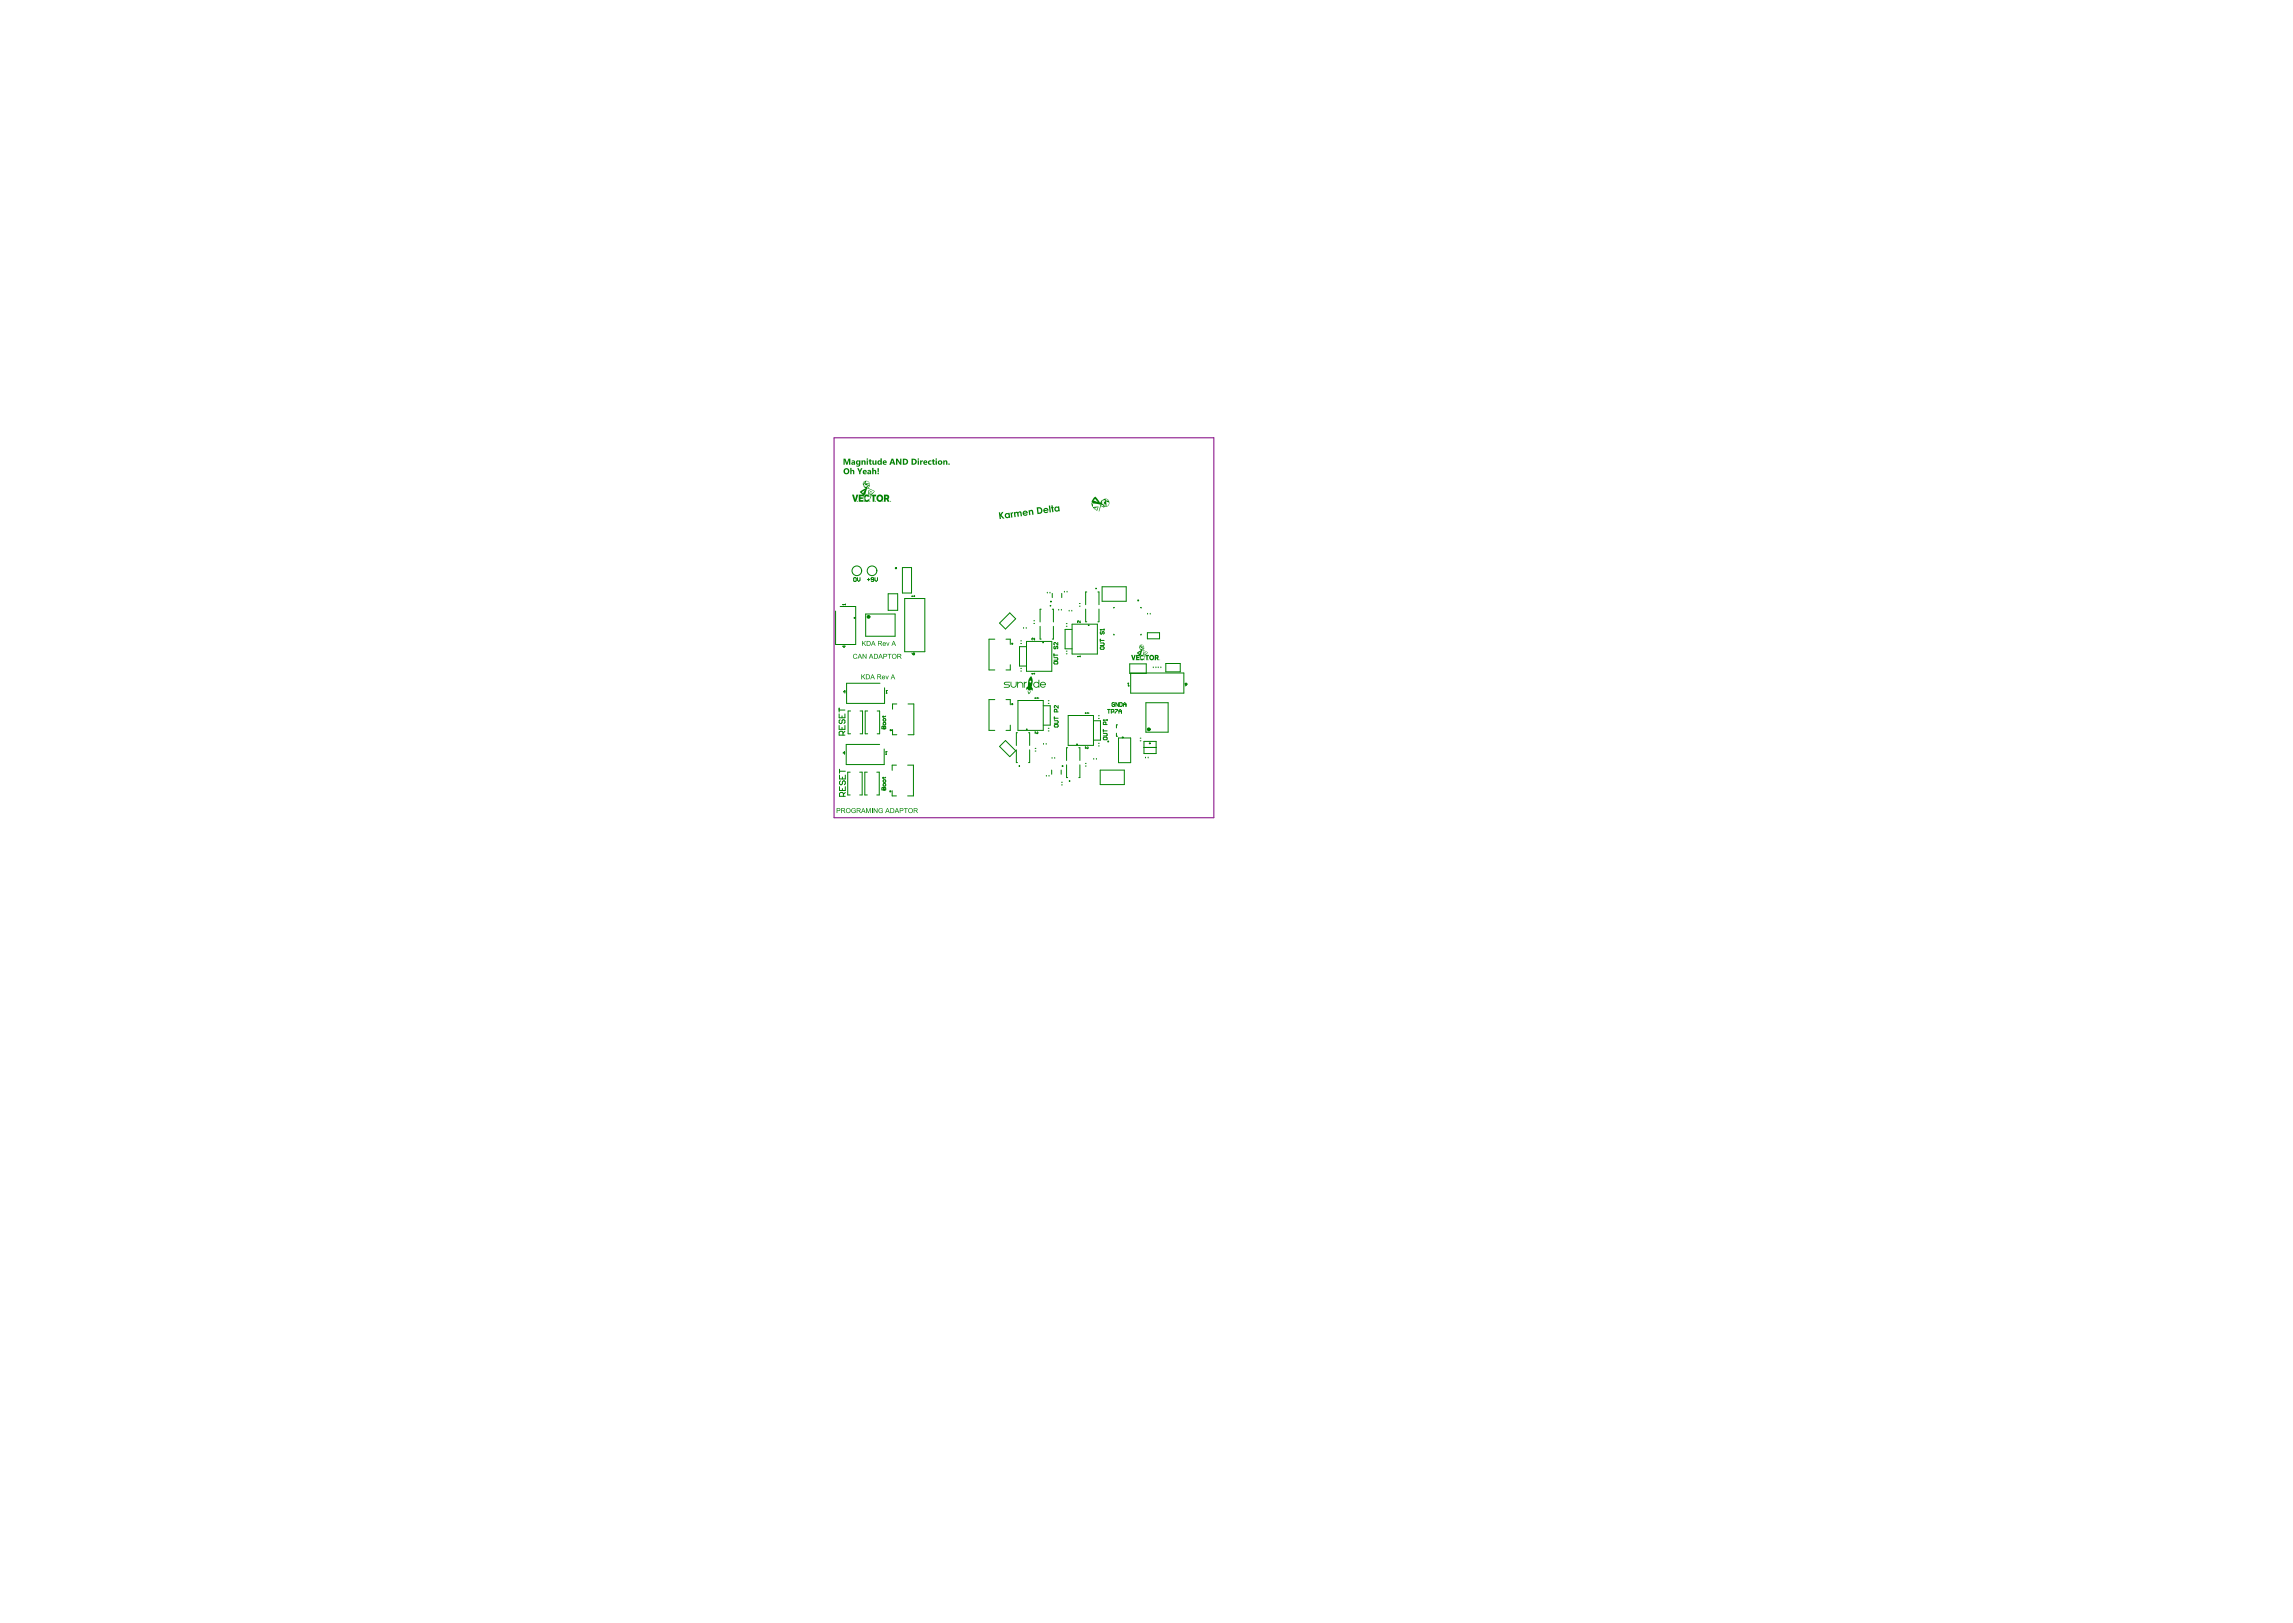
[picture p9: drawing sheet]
<svg xmlns="http://www.w3.org/2000/svg" width="420mm" height="297mm" viewBox="0 0 420 297" stroke-linecap="round" stroke-linejoin="round" font-family="sans-serif">
<path d="M152.7 80.1h69.5v69.6h-69.5z" fill="none" stroke="#800080" stroke-width=".18"/>
<g fill="#008000">
<path d="M199.8 92l.3 .4-.1 .4z"/>
<path d="M201.9 91.8l.1 .3z"/>
<path d="M208.8 118.7l.2-.1z"/>
<path d="M209.8 119.9h.6v.2h-.3v.7h-.2v-.7h-.1z"/>
<path d="M207.1 119.9h.2l.2 .6 .2-.6h.2l-.3 .9h-.2z"/>
<path d="M208.8 119.9l.3-.1 .3 .2-.1 .2-.3-.1-.1 .2 .1 .3 .3-.1 .2 .1-.2 .2h-.5z"/>
<path d="M158.4 89l.2-.1z"/>
<path d="M156 90.5h.3l.3 .9 .2-.9h.3l-.4 1.3h-.3z"/>
<path d="M158.3 90.7l.4-.2 .4 .2-.2 .3-.3-.2-.2 .3 .2 .4 .3-.2 .3 .2-.2 .3-.4 .1-.3-.2-.1-.9z"/>
<path d="M159.7 90.5h.7v.3h-.3v1h-.3v-1h-.2z"/>
<path d="M188.2 126.4l.2 .4 .3-.3-.3 .6z"/>
<path d="M187.4 124.8h.2v.1l.4-.1v.1l-.4 .3v.7h-.2z"/>
<path d="M183.9 124.9l1-.1v.1h-.8l-.1 .1 .1 .2 .7 .1 .1 .4-.4 .2h-.7v-.2h.8l.1-.1-.1-.2-.7-.1-.1-.2z"/>
<path d="M186.2 124.8h.2v.1l.3-.1 .4 .1 .2 .3v.7h-.1l-.1-.8-.3-.2-.4 .2v.8h-.2z"/>
<path d="M185 124.8h.2v.7l.3 .2 .4-.2 .1-.7h.1l-.1 .8-.4 .3-.4-.2-.2-.3z"/>
<path d="M200.1 92.8l1-.1-.2 .8-.6-.3zM200.2 93l.2 .1 .2-.2zM200.4 93.1l.4 .2 .2-.5-.3 .1z"/>
<path d="M200.2 91.1l.4-.2 .8 1.2 .4-.6v.1l.3-.3h.6l.4 .4-.1 .7-.3 .3-.6 .1v.1l-.6-.3-.3 1 .2-1.1-.1-.2-1.2-.1-.3-.3zM202.1 92.4l.2 .3h.1v-.2zM202.4 91.3l.2 1.4 .3-.2 .1-.5-.4-.1-.1-.3 .5 .1-.3-.3zM202 91.5v.3l-.1-.2-.1 .1v.4l.2 .2 .4 .1-.3-.4 .2-.4zM201.4 92.3l.6 .4v-.2zM200.5 91.3l-.3 .3 .8 .3z"/>
<path d="M210.4 120.3a.49 .49 0 0 1 .9 0 .49 .49 0 0 1-.9 0zM210.6 120.3a.26 .26 0 0 0 .5 0 .26 .26 0 0 0-.5 0z"/>
<path d="M211.4 119.9l.7 .1v.3l-.1 .2 .2 .3h-.3l-.1-.3h-.2v.3h-.2zM211.6 120.1v.2h.3v-.2z"/>
<path d="M208.6 118.1l.4-.1 .3 .1 .2 .5-.2 .4 .8 .4-.3 .4-.3 .8-.1-.6 .2-.1-.3-.1v-.6l.5 .3-.3 .2 .1 .1 .5-.4-1-.3-.2 .7-.2 .2 .1 .8h-.1l-.1-.7h-.4v.1h.4v.2h-.4v.2h.4v.2h-.6v-.9h.5l-.3-.4 .7-.5-.3-.3h.1l-.1-.2zM209.3 118.4l-.1 .2 .2-.1zM208.8 118.4l-.1 .2h.1l-.1 .1 .1 .1 .4-.1v-.3l-.1 .2zM209.2 118.7l-.1 .3 .3-.3zM209.4 119.3l.1 .4 .2-.2zM208.4 119.5l.2 .2 .2-.4zM209.4 119.6v.2zM208.7 118.1l-.1 .2 .8 .1-.3-.4-.2 .3h-.2l.2-.3zM209.6 119.9a.05 .05 0 0 0 .1 0 .05 .05 0 0 0-.1 0zM209.6 119.9v.3z"/>
<path d="M158.1 88.2l.4-.2 .5 .1 .2 .4v.4h.1l-.3 .4 1.1 .7-.4 .5-.5 1 .1-.4-.1-.4 .2-.1h-.2l.1-.1v-.1l-.2 .2-.1-.1v-.8l.6 .3-.3 .4 .1 .1 .6-.6-1.1-.5-.2 .1-.3 1-.3 .3 .2 1h-.2v-1h-.6v.2h.5v.2l-.5 .1v.2h.6v.3h-.9v-1.3h.8l-.6-.5 1.1-.6-.4-.4h.1l-.2-.3zM158.9 88.6v.2l.2-.1zM158.2 88.6l-.1 .3 .2-.1-.1 .2 .3 .1 .3-.1 .1-.4-.2 .2h-.3v-.2zM158.9 89l-.2 .4 .4-.5zM159.1 89.8l.2 .5 .2-.2zM157.8 90l.2 .3 .3-.6zM159.1 90.1l.1 .3zM158.2 88.2l-.2 .3h1.1l-.3-.4h-.2l-.1 .3h-.3l.2-.3zM159.4 90.5a.05 .05 0 0 0 .1 0 .05 .05 0 0 0-.1 0zM159.4 90.6l-.1 .2v.2z"/>
<path d="M161.8 90.5h.6l.3 .2 .1 .4-.2 .2 .3 .5h-.4l-.2-.4h-.1l-.1 .4h-.3zM162.2 90.8v.3h.3l-.1-.2z"/>
<path d="M160.4 91.2a.65 .65 0 0 1 1.3 0 .65 .65 0 0 1-1.3 0zM160.7 91.1a.35 .35 0 0 0 .7 0 .35 .35 0 0 0-.7 0z"/>
<path d="M190.6 124.9l.4-.1 .4 .2 .1 .4h-.9l.3 .3 .5-.1-.1 .2-.4 .1-.4-.3-.1-.3zM190.7 125l-.1 .2h.7l-.2-.3z"/>
<path d="M189.4 124.9l.4-.1 .3 .1v-.5h.2v1.5h-.2v-.2l-.5 .2-.3-.3-.1-.4zM189.3 125.3a.4 .4 0 0 0 .8 0 .4 .4 0 0 0-.8 0z"/>
<path d="M188.6 123.9l.2-.1 .3 .7-.2 1.2 .2 .3-.1 .4-.2-.2-.2 .2-.3-.1-.1-.2-.3 .1v-.3l.3-.3 .1-1.1zM188.5 124.7a.18 .18 0 0 0 .3 0 .18 .18 0 0 0-.3 0z"/>
<circle cx="212.3" cy="120.8" r=".06"/>
<circle cx="211.3" cy="120.8" r=".06"/>
<circle cx="207.8" cy="120.8" r=".06"/>
<circle cx="209.5" cy="120.8" r=".06"/>
<circle cx="210.2" cy="120.8" r=".06"/>
<circle cx="159.2" cy="91.8" r=".08"/>
<circle cx="161.6" cy="91.7" r=".08"/>
<circle cx="160.3" cy="91.8" r=".08"/>
<circle cx="157" cy="91.8" r=".08"/>
<circle cx="163.1" cy="91.8" r=".08"/>
</g>
<g fill="none" stroke="#008000" stroke-width=".18">
<path d="M153.8 111h2.9v7h-3.7v-6.2M158.5 112.4h5.4v4h-5.4zM162.6 108.7h1.7v3h-1.7zM165.2 103.9h1.7v4.6h-1.7zM165.6 109.5h3.7v9.8h-3.7zM182.1 117h-1v5.6h1M184.2 117h.8v.9M184.9 112.2l1.1 1.1-1.9 1.8-1.1-1.1zM186.9 117.3h.1M186.9 117.8h.1M187.4 114.9v.1M187.9 114.9v.1"/>
<path d="M187.9 118.4h-1.2v3.5h1.2M187.9 117.4h4.7v5.5h-4.7zM189.3 114.1h.1M189.3 113.6h.1M190.4 114.6v2.4h.2M190.6 111.5h-.2v2.3M191.7 108.4v.1M192.2 108.4v.1M192.6 108.6v.8M192.7 111.5h.2v2.3M192.9 114.6v2.4h-.2M193.8 111.5v.2"/>
<path d="M194.3 111.5v.2M194.4 108.6v.8M194.9 108.2v.2M195.2 119.7h.2M195.2 119.2h.2M195.2 114.1h.2M195.2 114.6h.2M195.4 108.2v.2M195.7 111.7v.1M196.2 111.7v.1M196.3 115.2h-1.3v3.5h1.3M196.3 114.2h4.6v5.5h-4.6z"/>
<path d="M197.6 110.5h.2M197.6 110.9h.2M198.8 111.5v2.3h.2M199 108.3h-.2v2.4M201 108.3h.2v2.4M201.2 111.5v2.3h-.2M201.8 107.4h4.4v2.6h-4.4zM203.9 116.1l.1 .1M204 111.2l-.1 .1M208.8 111.2l.1 .1M208.9 116.1l-.1 .1M210.1 115.8h2.2v1.1h-2.2z"/>
<path d="M210.1 112.3v.1M210.6 112.3v.1M155.7 130.1h-.4v4.2h.4M157.5 130.1h.4v4.2h-.4M158.9 130.1h-.5v4.2h.5M160.6 130.1h.4v4.2h-.4M161 136.2h-6.1v3.7h7v-2.8M161.1 125h-6.1v3.7h6.9v-2.8M163.4 133.5v1h.8M164.2 128.8h-.8v1M166.2 128.8h1.1v5.7h-1.1M182.1 128h-1v5.7h1"/>
<path d="M184.1 135.5l1.9 1.9-1.1 1.1-1.9-1.9zM184.2 128h.8v1M185 132.7v1h-.8M185 121.7v.9h-.8M186.1 137.2v2.4h.2M186.3 134.1h-.2v2.3M186.4 128.2h4.6v5.5h-4.6zM186.9 122.8h.1M186.9 122.3h.1M188.3 134.1h.2v2.3M188.5 137.2v2.4h-.2M189.5 137.5h.2"/>
<path d="M189.5 137h.2M191 129.2h1.3v3.5h-1.3M191 136.1v.1M191.5 136.1v.1M191.9 128.7h.2M191.9 133.8h.2M191.9 133.3h.2M191.9 128.2h.2M192.6 138.6v.2M193.1 138.6v.2M195.3 140v2.3h.2M195.5 136.9h-.2v2.3"/>
<path d="M195.6 131h4.6v5.4h-4.6zM197.5 136.9h.2v2.3M197.7 140v2.3h-.2M198.7 139.7h.2M200.2 131.9h1.3v3.6h-1.3M200.2 138.8v.2M200.7 138.8v.2M201.1 136.5h.2M201.1 136h.2M201.1 131h.2M201.1 131.5h.2M204.4 134.2v.5h.2"/>
<path d="M204.6 132.7h-.2v.5M204.8 135.1h2.2v4.5h-2.2zM206.8 121.5h3.1v1.7h-3.1zM207 123.2h9.7v3.7h-9.7zM208.7 135.1h.2M208.7 135.6h.2M209.4 135.7h2.3v2.2h-2.3zM209.4 136.8h2.3M209.7 138.6v.1M209.8 128.6h4.1v5.4h-4.1zM210.2 138.6v.1M211.1 122.1v.1"/>
<path d="M211.6 122.1v.1M212 122.1v.1M212.5 122.1v.1M213.4 121.4h2.7v1.6h-2.7zM155.7 141.3h-.5v4.2h.5M157.4 141.3h.4v4.2h-.4M158.8 141.3h-.5v4.2h.5M160.5 141.3h.5v4.2h-.5M163.3 144.7v1h.8M164.1 140h-.8v1M166.2 140h1v5.7h-1M191.6 141.9v.2"/>
<path d="M192.1 141.9v.2M192.5 140.9v.8M194.3 140.9v.8M194.4 143.2h.1M194.4 143.7h.1M198.7 140.2h.2M201.4 140.9h4.4v2.7h-4.4z"/>
</g>
<g fill="#008000">
<path d="M182.9 93.8l.2-.1v.5l.3-.5h.3l-.4 .6 .6 .6h-.3l-.4-.5 .1 .6h-.3z"/>
<path d="M185 93.8l.2 .1 .3-.1-.2 .2 .1 .7h-.3z"/>
<path d="M185.6 93.7h.2l.1 .1 .3-.1 .2 .1 .1-.2h.4l.2 .9h-.2l-.1-.6-.2-.1-.1 .1v.6l-.2 .1-.1-.7h-.2l-.1 .1 .1 .6h-.3z"/>
<path d="M188.3 93.4h.7l.2 .8h-.2l-.1-.6-.2-.1-.1 .2v.6h-.2z"/>
<path d="M192 92.5h.2l.2 1.3h-.2z"/>
<path d="M192.5 92.5h.2l.1 .3h.1v.2h-.1l.1 .7h-.2l-.3-.9h.1z"/>
<path d="M184.2 94.4a.26 .26 0 0 0 .5 0 .26 .26 0 0 0-.5 0zM184.1 94l.7-.1 .2 .9h-.9l-.2-.4z"/>
<path d="M187.5 93.7l-.1 .2 .5-.1-.2-.2zM187.3 93.6l.4-.2 .3 .2 .2 .3-.7 .2 .1 .1 .4-.1 .1 .1-.3 .2-.4-.1-.2-.3z"/>
<path d="M190.1 93.1v.7h.4l.1-.2-.1-.4zM189.8 92.9l.6-.1 .3 .2 .1 .6-.1 .3-.8 .2z"/>
<path d="M191.3 93.2l-.1 .2 .5-.1-.2-.2zM191.1 93.1l.3-.1 .4 .1 .2 .3-.8 .2 .2 .1h.5v.1l-.3 .1-.4-.1-.2-.3z"/>
<path d="M193.2 93.2a.3 .3 0 0 0 .6 0 .3 .3 0 0 0-.6 0zM193.1 92.8l.8-.1 .1 .9-.2-.1-.3 .2-.3-.1-.2-.4z"/>
</g>
<g fill="none" stroke="#008000" stroke-width=".18">
<path d="M154.3 110.6h.1M154.3 110.6h.5M154.3 110.6l.1 .1M154.5 118.2v.3l-.2-.2h.5M154.8 110.6v.1M167 109.1h.1M167 109.1h.4M167 109.1v.1M167 119.5l.2 .3M167.2 119.6h.2v.2h-.2zM167.4 109v.2M189.4 116.8v.3l-.3-.3-.2 .1 .1 .2"/>
<path d="M197.8 113.6v.4l-.4-.4-.1 .1 .1 .3M154.7 137.8h-.3l.2-.2v.5M154.8 126.6h-.4l.3-.2v.5M162.2 138.1h.1M162.2 126.9h.2M162.2 137.6h.1M162.2 137.6v.5M162.3 126.4h.1M162.3 126.4v.5M162.3 126.4l-.1 .1M188.9 123.3h.1M188.9 123.3h.5"/>
<path d="M188.9 123.3l.1 .1M189.4 123.2v.2M189.5 127.7v.1M189.5 127.8h.5M189.9 133.9v.4l-.4-.4v.4M189.9 127.7l.1 .1M190 127.8h.1M197.3 120.1h.1M197.3 120.1h.5M197.3 120.1l.1 .1M197.8 120.1v.1M198.7 130.4v.2"/>
<path d="M198.7 130.5h.5M199.1 136.7v.3l-.4-.3v.3M199.1 130.4l.1 .1M199.2 130.5h.1M202.8 129.8h.4M203 129.8v.7M203.5 130.3l.4-.1-.1-.4h-.3v.7M204.1 128.7l-.2-.1-.3 .1v.5l.3 .1 .2-.4h-.3M204.2 129.8h.4l-.4 .7M204.8 128.6v.7l-.5-.7v.7M204.8 130.5v-.4l.3-.3 .2 .3v.4M204.8 130.2h.5"/>
<path d="M205 128.6l.5 .1-.2 .6h-.3zM205.7 128.9h.4M205.7 129.3v-.5l.2-.2 .2 .2v.5M206.5 125h.2M206.6 125.5h.1M206.6 125v.5M206.7 125.5h-.1M217.1 125h.1l.1 .3h-.2zM217.3 125.3l-.3 .2"/>
</g>
<g fill="#008000">
<path d="M156.3 119.8l.4-.1 .2 .1-.1 .1-.3-.1-.2 .2 .1 .5 .6-.2-.2 .2-.4 .1-.2-.2v-.3z"/>
<path d="M157.9 119.7h.2l.4 .7v-.7h.1v.9h-.1l-.4-.7v.7h-.2z"/>
<path d="M162.5 119.7h.7v.1h-.3v.8h-.1v-.8h-.3z"/>
<path d="M157.8 117.3h.2v.5l.4-.5h.2l-.4 .4 .4 .5h-.2l-.3-.4-.1 .4h-.2z"/>
<path d="M162.3 117.6h.1l.2 .5 .1-.5h.1l-.2 .6h-.1z"/>
<path d="M156 148l.4-.1 .2 .1 .1 .2h-.1l-.2-.2h-.3l-.1 .4 .1 .3h.2l.3-.1v-.2h-.3v-.1h.4v.4l-.4 .1-.3-.1-.2-.4z"/>
<path d="M158.6 147.9h.1l.3 .8 .3-.8h.1v.9h-.1v-.7l-.3 .7h-.1l-.2-.8v.8h-.1z"/>
<path d="M159.6 147.9h.1v.9h-.1z"/>
<path d="M160 147.9l.5 .7v-.7h.1v.9h-.1l-.4-.7v.7h-.1z"/>
<path d="M160.9 148l.3-.1 .3 .1 .1 .2-.5-.2-.2 .4 .2 .3h.2l.2-.1v-.2h-.2v-.1h.3v.4l-.3 .1-.3-.1-.2-.3z"/>
<path d="M165.5 147.9h.7v.1h-.3v.8h-.1v-.8h-.3z"/>
<path d="M157.7 123.4h.1v.5l.5-.5h.1l-.3 .4 .3 .5h-.1l-.3-.4-.2 .1v.3h-.1z"/>
<path d="M162.1 123.7h.1l.2 .5 .2-.5h.1l-.2 .6h-.1z"/>
<path d="M157.4 119.8l-.1 .4h.3zM157.3 119.7h.2l.3 .9h-.1l-.1-.3h-.4l-.1 .3h-.1z"/>
<path d="M159.5 119.8l-.2 .4h.3zM159.4 119.7h.2l.3 .9h-.1l-.1-.3h-.4l-.1 .3h-.1z"/>
<path d="M160.1 119.8v.7l.4-.1 .1-.5zM160 119.7h.5l.2 .1v.4l-.1 .3-.6 .1z"/>
<path d="M161.2 119.8l-.1 .4h.3zM161.1 119.7h.2l.3 .9h-.1l-.1-.3h-.4l-.1 .3h-.1z"/>
<path d="M161.8 119.8v.3l.5-.1-.1-.2zM161.7 119.7h.5l.2 .2-.1 .3h-.5v.4h-.1z"/>
<path d="M163.4 120.1a.35 .35 0 0 0 .7 0 .35 .35 0 0 0-.7 0zM163.2 120.1a.5 .5 0 0 1 1 0 .5 .5 0 0 1-1 0z"/>
<path d="M164.4 119.8v.3l.5-.1-.1-.2zM164.3 119.7l.7 .1v.2l-.3 .2 .4 .4h-.2l-.3-.4h-.2v.4h-.1z"/>
<path d="M158.8 117.4v.7h.3l.2-.6zM158.7 117.3h.4l.2 .2 .1 .3-.2 .4h-.5z"/>
<path d="M159.9 117.4l-.2 .4h.3zM159.8 117.3h.1l.4 .9h-.1l-.1-.3h-.4l-.1 .3h-.1z"/>
<path d="M160.9 117.4v.3l.4-.1-.1-.2zM160.8 117.3l.6 .1v.3l-.2 .1 .3 .4h-.1l-.3-.4h-.2v.4h-.1z"/>
<path d="M161.8 117.7l-.1 .1h.4l-.1-.2zM161.7 117.6l.3-.1 .1 .1 .1 .3h-.5l.2 .2 .3-.1-.1 .1-.3 .1-.1-.1z"/>
<path d="M163.6 117.4l-.1 .4h.3zM163.5 117.3h.2l.3 .9h-.1l-.1-.3h-.4l-.1 .3h-.1z"/>
<path d="M153.3 148v.3h.4v-.3zM153.2 147.9h.5l.1 .2v.3h-.5v.4h-.1z"/>
<path d="M154.1 148v.3l.5-.1-.1-.2zM154 147.9l.7 .1v.2l-.2 .2 .3 .4-.5-.4h-.2v.4h-.1z"/>
<path d="M155 148.3a.35 .35 0 0 0 .7 0 .35 .35 0 0 0-.7 0zM154.8 148.3a.45 .45 0 0 1 .9 0 .45 .45 0 0 1-.9 0z"/>
<path d="M157 148v.3l.4-.1-.1-.2zM156.9 147.9l.6 .1v.3l-.2 .1 .3 .4-.5-.4h-.1v.4h-.1z"/>
<path d="M158 148l-.1 .4h.3zM158 147.9h.1l.4 .9h-.2l-.1-.3h-.3l-.1 .3h-.2z"/>
<path d="M162.5 148l-.2 .4h.3zM162.4 147.9h.1l.4 .9h-.1l-.1-.3h-.4l-.1 .3h-.1z"/>
<path d="M163.1 148v.7h.4l.1-.6zM163 147.9l.7 .1v.4l-.1 .3-.6 .1z"/>
<path d="M164.2 148l-.1 .4h.3zM164.1 147.9h.2l.3 .9h-.1l-.1-.3h-.4l-.1 .3h-.1z"/>
<path d="M164.8 148v.3h.4v-.3zM164.7 147.9h.5l.2 .2-.1 .3h-.5v.4h-.1z"/>
<path d="M166.4 148.3a.35 .35 0 0 0 .7 0 .35 .35 0 0 0-.7 0zM166.3 148.3a.45 .45 0 0 1 .8 0 .45 .45 0 0 1-.8 0z"/>
<path d="M167.4 148v.3l.5-.1-.1-.2zM167.3 147.9l.6 .1 .1 .3-.3 .1 .4 .4-.5-.4h-.2v.4h-.1z"/>
<path d="M158.7 123.5v.7h.3l.1-.2v-.4zM158.5 123.4l.7 .1 .1 .5-.2 .3h-.6z"/>
<path d="M159.7 123.5l-.1 .5h.3zM159.7 123.4h.1l.4 .9h-.2l-.1-.3h-.3l-.1 .3h-.2z"/>
<path d="M160.7 123.5v.3l.5-.1-.1-.2zM160.6 123.4l.7 .1v.3l-.2 .1 .3 .4h-.2l-.3-.4h-.2v.4h-.1z"/>
<path d="M161.6 123.8v.1h.3l-.1-.2zM161.5 123.7h.5v.3h-.4l.1 .2 .3-.1-.1 .2-.4-.1z"/>
<path d="M163.5 123.5l-.2 .5h.3zM163.4 123.4h.1l.4 .9h-.1l-.1-.3h-.4l-.1 .3h-.1z"/>
</g>
<g fill="none" stroke="#008000" stroke-width=".18">
<path d="M156.4 105.7l.4 .1-.2 .6-.3-.1zM157 105.7v.5l.2 .2 .3-.2v-.5M158.8 106.1h.5M159 105.8v.5M160 106.1l-.5-.2 .1-.2 .4 .1v.5l-.2 .1-.3-.1M160.2 105.7v.5l.2 .2 .3-.2v-.5M193 119.7v.4M193 119.9h.7M193.1 118.3l-.1 .3 .2 .1 .1-.3 .2-.1 .2 .1-.2 .3M193.7 117.6v.4l-.5-.4-.2 .1 .1 .3M201.4 115.2h.1M201.4 117v.4"/>
<path d="M201.4 117.7h.6l.1 .1-.1 .3h-.6M201.4 117.2h.7M201.4 115.2h.7M201.4 115.2l.2 .2M201.6 115.6l-.2 .1 .2 .4 .2-.2 .1-.3 .2 .1-.1 .4M201.6 118.4h.4l.1 .3-.5 .1-.2-.1zM202.1 115.1v.3M153.6 129.6v.7M153.6 130.7v.7h1.1v-.7M153.6 132.8v.7h1.1v-.7M153.6 130h1.1M153.8 131.7l-.2 .2v.3l.2 .2 .4-.2v-.3l.1-.2 .4 .2v.3l-.2 .2"/>
<path d="M154.2 131v.4M154.2 133.1v.4M154.3 134.5v-.5l-.1-.2h-.4l-.2 .2v.5h1.1M154.7 133.8l-.4 .4M161.5 133l.5-.1 .2 .5h-.7zM161.7 131.6l.3-.1 .2 .4-.4 .1zM161.7 132.3l.3-.1 .2 .4-.4 .1zM161.7 131.1v.2M161.8 133.4h.1M161.8 133v.4M162.2 131.1l-.6 .1M193 120.4h.5l.2 .1-.2 .3h-.5"/>
<path d="M193 131.2v.5M193 131.9h.6l.1 .1-.1 .4h-.6M193 131.4h.7M193.1 121.1h.4l.2 .3-.6 .1-.1-.1zM193.1 132.6h.5l.1 .4-.6 .1-.1-.1zM193.5 130.3v-.4l-.4-.1-.1 .5h.7M193.7 129.1v.5l-.4-.5-.3 .1 .1 .4M202 131.8h.1M202 133.5v.5M202 134.2h.6l.1 .1-.1 .4h-.6M202 133.8h.7M202 131.8l.1 .1"/>
<path d="M202 131.8h.7M202.1 134.9h.5l.1 .4-.6 .1-.1-.1zM202.5 132.6v-.3l-.4-.2-.1 .5h.7M202.7 131.7v.2M153.7 140.8v.7M153.7 141.9v.7h1.1v-.7M153.7 144v.7h1.1v-.7M153.7 141.1h1.1M153.9 142.9l-.2 .2v.3l.4 .2 .1-.2v-.3l.4-.2 .2 .2v.3l-.2 .2M154.2 142.2v.4M154.2 144.3v.4M154.4 145.7v-.5l-.2-.2h-.3l-.2 .2v.5h1.1"/>
<path d="M154.8 145l-.4 .4M161.5 144.2l.5-.1 .2 .5h-.7zM161.7 142.8l.3-.1 .2 .4-.4 .1zM161.7 143.5l.3-.1 .2 .4-.4 .1zM161.7 142.2v.3M161.8 144.6h.1M161.8 144.2v.4M162.2 142.2l-.6 .2"/>
</g>
<g fill="#008000">
<path d="M154.4 83.9h.4l.2 .9 .3-.9h.4v1.2h-.3v-.9l-.2 .9h-.3l-.3-.9v.9h-.2z"/>
<path d="M157.7 84.3h.3v.1l.2-.2 .2 .2 .1 .7h-.3l-.1-.7-.1 .1v.6h-.3z"/>
<path d="M159.2 84.1l.2-.1v.3h.2v.1h-.2l.2 .7-.4-.1v-.6h-.2z"/>
<path d="M159.7 84.3h.3v.6l.2-.1v-.5h.3v.8h-.3v-.2l-.2 .2-.2-.1z"/>
<path d="M164 83.9h.3l.5 .8v-.8h.2v1.2h-.2l-.5-.8v.8h-.3z"/>
<path d="M168.5 84.3h.2v.1l.3-.1v.2l-.3 .1v.5h-.2z"/>
<path d="M170 84.4l.5-.1v.2h-.3l-.1 .2 .1 .2 .3-.1v.2l-.2 .1-.3-.2-.1-.2z"/>
<path d="M170.7 84.1l.3-.1v.3h.2v.1h-.2l.1 .7-.3-.2-.1-.5h-.1z"/>
<path d="M172.7 84.3h.2v.1l.2-.2 .2 .1 .2 .8h-.3l-.1-.7-.2 .2v.5h-.2z"/>
<path d="M155.7 85.6h.2v.5l.2-.1 .2 .1 .1 .7h-.2l-.1-.6-.2 .1v.5h-.2z"/>
<path d="M156.9 85.7h.3l.2 .5 .2-.5h.3l-.4 .7v.4h-.2v-.4z"/>
<path d="M159.7 85.6h.2v.5l.2-.1 .2 .1 .1 .7h-.2v-.5l-.1-.1-.2 .1v.5h-.2z"/>
<path d="M156.1 84.8l.1 .1 .1-.2zM156 84.3l.5 .1 .1 .7h-.3v-.2l-.2 .2-.2-.1v-.3l.4-.2-.1-.1-.3 .1z"/>
<path d="M156.9 84.6a.2 .2 0 0 0 .4 0 .2 .2 0 0 0-.4 0zM156.8 84.4l.7-.1v.7l-.2 .3-.5 .1v-.2h.4l.1-.2v-.1l-.2 .2-.3-.1z"/>
<path d="M158.7 84a.13 .13 0 0 1 .2 0 .13 .13 0 0 1-.2 0zM158.7 84.3h.2v.8h-.2z"/>
<path d="M161.2 83.9h.2v1.2h-.2v-.2l-.3 .2-.2-.2-.1-.4 .3-.3 .3 .2zM160.8 84.6a.2 .2 0 0 0 .4 0 .2 .2 0 0 0-.4 0z"/>
<path d="M161.9 84.4l-.1 .2h.3l-.1-.2zM161.7 84.4l.2-.2 .4 .2v.3l-.5 .1 .2 .1 .3-.1v.2h-.6l-.1-.4z"/>
<path d="M163.4 84.2l-.2 .4h.3zM163.2 83.9h.3l.4 1.2h-.3v-.3h-.4l-.1 .3h-.3z"/>
<path d="M165.5 84.2v.6h.3l.2-.2v-.2l-.2-.2zM165.3 83.9l.8 .2 .2 .4-.2 .4-.8 .2z"/>
<path d="M167.1 84.2v.6h.2l.3-.2v-.2l-.2-.2zM166.9 83.9l.8 .2 .2 .4-.2 .4-.8 .2z"/>
<path d="M168 84a.15 .15 0 0 1 .3 0 .15 .15 0 0 1-.3 0zM168 84.3h.2v.8h-.2z"/>
<path d="M169.3 84.4v.2h.2v-.2zM169.1 84.4l.3-.2 .3 .2 .1 .3-.5 .1 .1 .1 .3-.1v.2h-.6l-.1-.3z"/>
<path d="M171.3 84a.13 .13 0 0 1 .2 0 .13 .13 0 0 1-.2 0zM171.3 84.3h.2v.8h-.2z"/>
<path d="M171.9 84.6a.2 .2 0 0 0 .4 0 .2 .2 0 0 0-.4 0zM171.7 84.7a.43 .43 0 0 1 .8 0 .43 .43 0 0 1-.8 0z"/>
<path d="M154.7 86.2a.32 .32 0 0 0 .6 0 .32 .32 0 0 0-.6 0zM154.4 86.2a.56 .56 0 0 1 1.1 0 .56 .56 0 0 1-1.1 0z"/>
<path d="M158.3 86.2l-.1 .1h.3zM158.1 86.1l.3-.1 .2 .1 .1 .4h-.5l.2 .1h.2v.2l-.6-.1-.1-.4z"/>
<path d="M159.1 86.5l-.1 .1h.2l.1-.2zM158.9 86l.5 .1 .1 .7-.7-.1v-.2l.5-.2-.2-.1h-.2z"/>
<path d="M160.6 85.7h.3v.8h-.2zM160.6 86.7a.15 .15 0 0 1 .3 0 .15 .15 0 0 1-.3 0z"/>
<circle cx="173.7" cy="84.9" r=".14"/>
</g>
<g fill="none" stroke="#008000" stroke-width=".18">
<circle cx="156.5" cy="113.1" r=".09"/>
<circle cx="156.9" cy="104.5" r=".88"/>
<circle cx="159.7" cy="104.5" r=".88"/>
<circle cx="191" cy="117.6" r=".05"/>
<circle cx="192.3" cy="110.9" r=".05"/>
<circle cx="192.4" cy="110.1" r=".07"/>
<circle cx="199.3" cy="114.4" r=".05"/>
<circle cx="200.7" cy="107.7" r=".05"/>
<circle cx="208.4" cy="109.9" r=".09"/>
<circle cx="188" cy="133.5" r=".05"/>
<circle cx="197.2" cy="136.2" r=".05"/>
<circle cx="202.9" cy="135.7" r=".09"/>
<circle cx="205.5" cy="135" r=".09"/>
<circle cx="210.5" cy="136" r=".09"/>
<circle cx="186.6" cy="140.2" r=".05"/>
<circle cx="194.5" cy="140.2" r=".07"/>
<circle cx="195.8" cy="142.9" r=".05"/>
</g>
<g fill="none" stroke="#008000" stroke-width=".21">
<circle cx="164" cy="104" r=".1"/>
<circle cx="185.3" cy="117.8" r=".09"/>
<circle cx="163.1" cy="133.6" r=".09"/>
<circle cx="185.3" cy="128.9" r=".09"/>
<circle cx="163" cy="144.8" r=".09"/>
</g>
<g fill="none" stroke="#008000" stroke-width=".35">
<circle cx="159" cy="112.9" r=".17"/>
<circle cx="210.3" cy="133.5" r=".17"/>
</g>
</svg>
